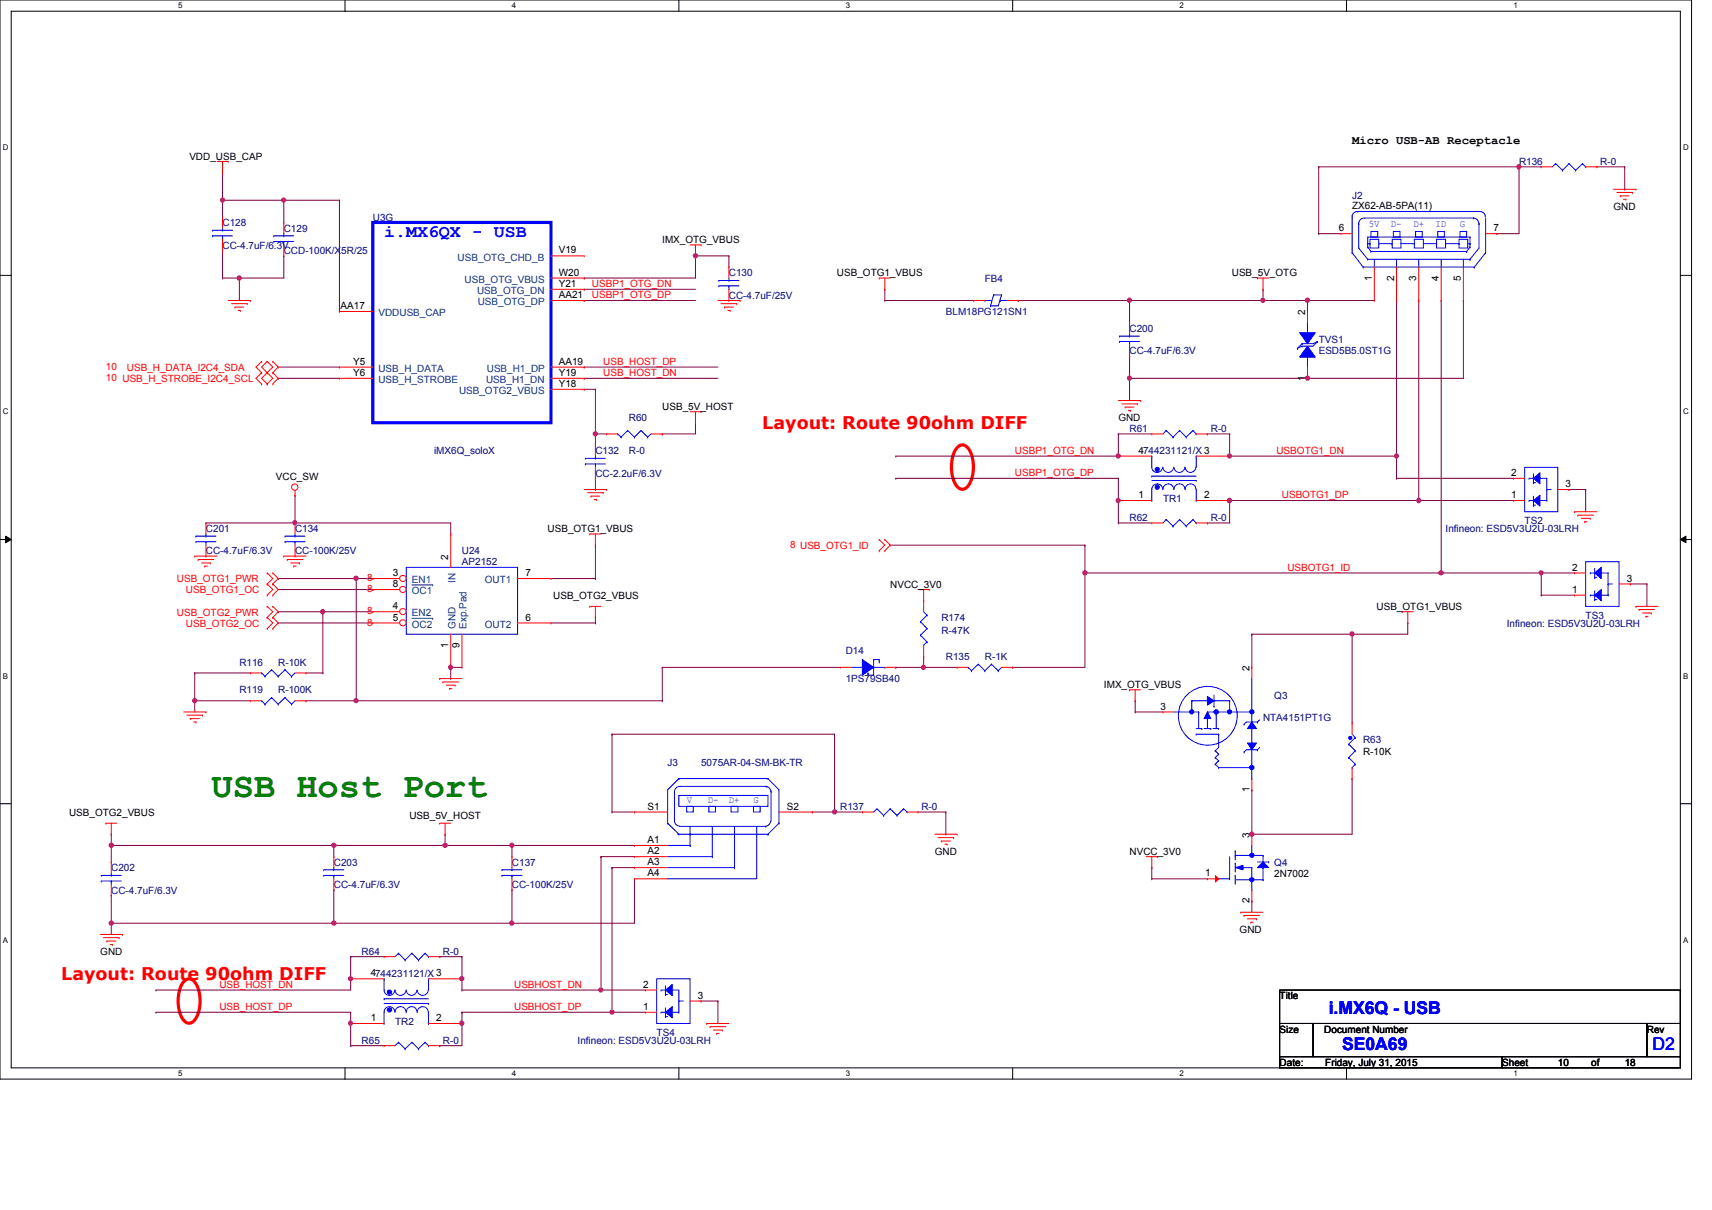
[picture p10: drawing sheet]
<svg xmlns="http://www.w3.org/2000/svg" width="297mm" height="210mm" viewBox="0 0 297 210" stroke-linecap="round" stroke-linejoin="round" font-family="sans-serif">
<defs><g id="words">
<text font-size="6.1" fill="#008000" x="36.7" y="138.4">USB Host Port</text>
<g font-size="3" fill="#00f">
<text x="66.6" y="41.1">i.MX6QX - USB</text>
<text x="230.5" y="176">i.MX6Q - USB</text>
<text x="232.8" y="182.2">SE0A69</text>
<text x="286.7" y="182.3">D2</text>
</g>
<g font-size="3" fill="#f00">
<text x="132.2" y="74.5">Layout: Route 90ohm DIFF</text>
<text x="10.6" y="170.1">Layout: Route 90ohm DIFF</text>
</g>
<text font-size="2.1" x="234.6" y="24.9">Micro USB-AB Receptacle</text>
<g font-size="1.7">
<text x="32.9" y="27.7">VDD_USB_CAP</text>
<text x="232.2" y="40.1">6</text>
<text x="234.6" y="36.2">ZX62-AB-5PA(11)</text>
<text x="259.1" y="40.1">7</text>
<text x="279.9" y="36.4">GND</text>
<text x="96.9" y="44">V19</text>
<text x="96.9" y="47.8">W20</text>
<text x="114.9" y="42.2">IMX_OTG_VBUS</text>
<text x="145.2" y="48">USB_OTG1_VBUS</text>
<text x="213.7" y="48">USB_5V_OTG</text>
<text x="59.1" y="53.6">AA17</text>
<text x="96.9" y="49.8">Y21</text>
<text x="96.9" y="51.7">AA21</text>
<text x="238" y="48.7" transform="rotate(-90 238 48.7)">1</text>
<text x="241.9" y="48.7" transform="rotate(-90 241.9 48.7)">2</text>
<text x="245.7" y="48.7" transform="rotate(-90 245.7 48.7)">3</text>
<text x="249.6" y="48.7" transform="rotate(-90 249.6 48.7)">4</text>
<text x="253.4" y="48.7" transform="rotate(-90 253.4 48.7)">5</text>
<text x="226.4" y="54.7" transform="rotate(-90 226.4 54.7)">2</text>
<text x="61.3" y="65.2">Y6</text>
<text x="61.3" y="63.3">Y5</text>
<text x="96.9" y="63.3">AA19</text>
<text x="96.9" y="65.2">Y19</text>
<text x="96.9" y="67.1">Y18</text>
<text x="114.9" y="71.1">USB_5V_HOST</text>
<text x="226.4" y="66" transform="rotate(-90 226.4 66)">1</text>
<text x="194" y="73.1">GND</text>
<text x="47.9" y="83.3">VCC_SW</text>
<text x="197.5" y="78.7">4744231121/X 3</text>
<text x="262.2" y="82.6">2</text>
<text x="197.5" y="86.4">1</text>
<text x="208.9" y="86.4">2</text>
<text x="262.2" y="86.4">1</text>
<text x="271.6" y="84.5">3</text>
<text x="95" y="92.4">USB_OTG1_VBUS</text>
<text x="68.2" y="100">3</text>
<text x="68.2" y="101.9">8</text>
<text x="77.8" y="97.1" transform="rotate(-90 77.8 97.1)">2</text>
<text x="91.1" y="100">7</text>
<text x="272.8" y="99">2</text>
<text x="282.2" y="100.9">3</text>
<text x="68.2" y="105.7">4</text>
<text x="68.2" y="107.7">5</text>
<text x="91.1" y="107.7">6</text>
<text x="96" y="103.9">USB_OTG2_VBUS</text>
<text x="154.4" y="102">NVCC_3V0</text>
<text x="238.8" y="105.9">USB_OTG1_VBUS</text>
<text x="272.8" y="102.9">1</text>
<text x="77.8" y="112.4" transform="rotate(-90 77.8 112.4)">1</text>
<text x="79.7" y="112.4" transform="rotate(-90 79.7 112.4)">9</text>
<text x="191.5" y="119.4">IMX_OTG_VBUS</text>
<text x="216.7" y="116.4" transform="rotate(-90 216.7 116.4)">2</text>
<text x="201.3" y="123.1">3</text>
<text x="236.5" y="131">R-10K</text>
<text x="216.7" y="137.5" transform="rotate(-90 216.7 137.5)">1</text>
<text x="12" y="141.6">USB_OTG2_VBUS</text>
<text x="71" y="142.2">USB_5V_HOST</text>
<text x="112.4" y="140.5">S1</text>
<text x="136.5" y="140.5">S2</text>
<text x="112.4" y="146.3">A1</text>
<text x="112.4" y="148.3">A2</text>
<text x="162.2" y="148.3">GND</text>
<text x="196" y="148.3">NVCC_3V0</text>
<text x="216.7" y="145.4" transform="rotate(-90 216.7 145.4)">3</text>
<text x="112.4" y="150.2">A3</text>
<text x="112.4" y="152.1">A4</text>
<text x="209.1" y="152.1">1</text>
<text x="221.1" y="152.2">2N7002</text>
<text x="215.1" y="161.8">GND</text>
<text x="216.7" y="156.8" transform="rotate(-90 216.7 156.8)">2</text>
<text x="17.4" y="165.7">GND</text>
<text x="64.3" y="169.5">4744231121/X 3</text>
<text x="111.6" y="171.4">2</text>
<text x="121.1" y="173.3">3</text>
<text x="222" y="173.4">Title</text>
<text x="64.3" y="177.2">1</text>
<text x="75.7" y="177.2">2</text>
<text x="111.6" y="175.3">1</text>
<text x="222" y="179.2">Size</text>
<text x="229.7" y="179.2">Document Number</text>
<text x="285.7" y="179.2">Rev</text>
<text x="222" y="185">Date:</text>
<text x="229.9" y="185">Friday, July 31, 2015</text>
<text x="260.6" y="185">Sheet</text>
<text x="270.3" y="185">10</text>
<text x="276.1" y="185">of</text>
<text x="281.9" y="185">18</text>
</g>
<g font-size="1.7" fill="#000080">
<text x="263.5" y="28.7">R136</text>
<text x="277.6" y="28.7">R-0</text>
<text x="234.6" y="34.5">J2</text>
<text x="38.6" y="39.3">C128</text>
<text x="49.2" y="40.2">C129</text>
<text x="64.7" y="38.3">U3G</text>
<text x="38.6" y="43.1">CC-4.7uF/6.3V</text>
<text x="49.2" y="44.1">CCD-100K/X5R/25</text>
<text x="126.4" y="48">C130</text>
<text x="126.4" y="51.8">CC-4.7uF/25V</text>
<text x="170.9" y="48.9">FB4</text>
<text x="164.1" y="54.7">BLM18PG121SN1</text>
<text x="196" y="57.6">C200</text>
<text x="228.8" y="59.5">TVS1</text>
<text x="196" y="61.5">CC-4.7uF/6.3V</text>
<text x="228.8" y="61.5">ESD5B5.0ST1G</text>
<text x="109.1" y="73.1">R60</text>
<text x="196" y="75">R61</text>
<text x="210.1" y="75">R-0</text>
<text x="75.3" y="78.8">iMX6Q_soloX</text>
<text x="103.3" y="78.8">C132</text>
<text x="103.3" y="82.7">CC-2.2uF/6.3V</text>
<text x="109.1" y="78.8">R-0</text>
<text x="201.8" y="87.1">TR1</text>
<text x="35.7" y="92.4">C201</text>
<text x="51.2" y="92.4">C134</text>
<text x="196" y="90.4">R62</text>
<text x="210.1" y="90.4">R-0</text>
<text x="250.8" y="92.4">Infineon: ESD5V3U2U-03LRH</text>
<text x="264.5" y="91">TS2</text>
<text x="35.7" y="96.2">CC-4.7uF/6.3V</text>
<text x="51.2" y="96.2">CC-100K/25V</text>
<text x="80.1" y="96.2">U24</text>
<text x="80.1" y="98.1">AP2152</text>
<text x="163.3" y="107.8">R174</text>
<text x="275.1" y="107.4">TS3</text>
<text x="146.7" y="113.6">D14</text>
<text x="163.3" y="110.1">R-47K</text>
<text x="261.4" y="108.8">Infineon: ESD5V3U2U-03LRH</text>
<text x="41.5" y="115.5">R116</text>
<text x="48.3" y="115.5">R-10K</text>
<text x="146.7" y="118.4">1PS79SB40</text>
<text x="164.1" y="114.6">R135</text>
<text x="170.9" y="114.6">R-1K</text>
<text x="41.5" y="120.4">R119</text>
<text x="48.3" y="120.4">R-100K</text>
<text x="219.1" y="125.2">NTA4151PT1G</text>
<text x="221.1" y="121.3">Q3</text>
<text x="236.5" y="129">R63</text>
<text x="115.8" y="132.9">J3</text>
<text x="121.6" y="132.9">5075AR-04-SM-BK-TR</text>
<text x="145.8" y="140.6">R137</text>
<text x="159.8" y="140.6">R-0</text>
<text x="19.3" y="151.2">C202</text>
<text x="19.3" y="155.1">CC-4.7uF/6.3V</text>
<text x="57.9" y="150.3">C203</text>
<text x="57.9" y="154.1">CC-4.7uF/6.3V</text>
<text x="88.8" y="150.3">C137</text>
<text x="88.8" y="154.1">CC-100K/25V</text>
<text x="221.1" y="150.3">Q4</text>
<text x="62.7" y="165.7">R64</text>
<text x="76.8" y="165.7">R-0</text>
<text x="68.5" y="177.9">TR2</text>
<text x="113.9" y="179.8">TS4</text>
<text x="62.7" y="181.1">R65</text>
<text x="76.8" y="181.1">R-0</text>
<text x="100.2" y="181.1">Infineon: ESD5V3U2U-03LRH</text>
</g>
<g font-size="1.7" fill="#00f">
<text x="237.4" y="39.5">5V</text>
<text x="241.3" y="39.5">D-</text>
<text x="245.2" y="39.5">D+</text>
<text x="249" y="39.5">ID</text>
<text x="253.3" y="39.5">G</text>
<text x="119.1" y="139.4">V</text>
<text x="122.8" y="139.4">D-</text>
<text x="126.4" y="139.4">D+</text>
<text x="130.7" y="139.4">G</text>
</g>
<g font-size="1.7" fill="#004080">
<text x="79.4" y="45.2">USB_OTG_CHD_B</text>
<text x="80.6" y="49.1">USB_OTG_VBUS</text>
<text x="82.8" y="51">USB_OTG_DN</text>
<text x="82.9" y="53">USB_OTG_DP</text>
<text x="65.7" y="54.9">VDDUSB_CAP</text>
<text x="65.7" y="64.5">USB_H_DATA</text>
<text x="84.5" y="64.5">USB_H1_DP</text>
<text x="65.7" y="66.5">USB_H_STROBE</text>
<text x="79.6" y="68.4">USB_OTG2_VBUS</text>
<text x="84.3" y="66.5">USB_H1_DN</text>
<text x="71.5" y="101.2">EN1</text>
<text x="79" y="101.1" transform="rotate(-90 79 101.1)">IN</text>
<text x="84.1" y="101.2">OUT1</text>
<text x="71.5" y="107">EN2</text>
<text x="71.5" y="103.1">OC1</text>
<text x="71.5" y="108.9">OC2</text>
<text x="79" y="109.1" transform="rotate(-90 79 109.1)">GND</text>
<text x="80.9" y="109.1" transform="rotate(-90 80.9 109.1)">Exp.Pad</text>
<text x="84.1" y="108.9">OUT2</text>
</g>
<g font-size="1.7" fill="#f00">
<text x="102.7" y="49.8">USBP1_OTG_DN</text>
<text x="102.7" y="51.8">USBP1_OTG_DP</text>
<text x="18.4" y="64.2">10</text>
<text x="22" y="64.3">USB_H_DATA_I2C4_SDA</text>
<text x="104.6" y="63.3">USB_HOST_DP</text>
<text x="104.6" y="65.3">USB_HOST_DN</text>
<text x="18.4" y="66.1">10 USB_H_STROBE_I2C4_SCL</text>
<text x="176.1" y="78.8">USBP1_OTG_DN</text>
<text x="176.1" y="82.6">USBP1_OTG_DP</text>
<text x="221.4" y="78.8">USBOTG1_DN</text>
<text x="222.4" y="86.5">USBOTG1_DP</text>
<text x="137.1" y="95">8 USB_OTG1_ID</text>
<text x="30.7" y="101">USB_OTG1_PWR</text>
<text x="63.7" y="100.8">8</text>
<text x="223.4" y="99.1">USBOTG1_ID</text>
<text x="30.7" y="106.8">USB_OTG2_PWR</text>
<text x="32.3" y="103">USB_OTG1_OC</text>
<text x="63.7" y="102.8">8</text>
<text x="63.7" y="106.6">8</text>
<text x="32.3" y="108.8">USB_OTG2_OC</text>
<text x="63.7" y="108.6">8</text>
<text x="38.1" y="171.5">USB_HOST_DN</text>
<text x="89.2" y="171.5">USBHOST_DN</text>
<text x="38.1" y="175.3">USB_HOST_DP</text>
<text x="89.2" y="175.3">USBHOST_DP</text>
</g>
<g font-size="1.4">
<text x="30.9" y="1.4">5</text>
<text x="88.8" y="1.4">4</text>
<text x="146.7" y="1.4">3</text>
<text x="204.6" y="1.4">2</text>
<text x="262.6" y="1.4">1</text>
<text x=".5" y="26.1">D</text>
<text x="292" y="26.1">D</text>
<text x=".5" y="71.9">C</text>
<text x="292" y="71.9">C</text>
<text x=".5" y="117.8">B</text>
<text x="292" y="117.8">B</text>
<text x=".5" y="163.6">A</text>
<text x="292" y="163.6">A</text>
<text x="30.9" y="186.8">5</text>
<text x="88.8" y="186.8">4</text>
<text x="146.7" y="186.8">3</text>
<text x="204.6" y="186.8">2</text>
<text x="262.6" y="186.8">1</text>
</g>
</g></defs>
<path d="M0 0h293.5v187.3h-293.5zM1.9 1.9h289.6v183.4h-289.6z" fill="none" stroke="#000" stroke-width=".17"/>
<g fill="#fff">
<path d="M30.9 .2h.8v1.5h-.8z"/>
<path d="M30.9 185.5h.8v1.6h-.8z"/>
</g>
<path d="M59.9 0v1.9M59.9 185.3v2" fill="none" stroke="#000" stroke-width=".17"/>
<g fill="#fff">
<path d="M88.8 .2h.8v1.5h-.8z"/>
<path d="M88.8 185.5h.8v1.6h-.8z"/>
</g>
<path d="M117.8 0v1.9M117.8 185.3v2" fill="none" stroke="#000" stroke-width=".17"/>
<g fill="#fff">
<path d="M146.7 .2h.8v1.5h-.8z"/>
<path d="M146.7 185.5h.8v1.6h-.8z"/>
</g>
<path d="M175.7 0v1.9M175.7 185.3v2" fill="none" stroke="#000" stroke-width=".17"/>
<g fill="#fff">
<path d="M204.6 .2h.8v1.5h-.8z"/>
<path d="M204.6 185.5h.8v1.6h-.8z"/>
</g>
<path d="M233.6 0v1.9M233.6 185.3v2" fill="none" stroke="#000" stroke-width=".17"/>
<g fill="#fff">
<path d="M262.6 .2h.7v1.5h-.7z"/>
<path d="M262.6 185.5h.7v1.6h-.7z"/>
<path d="M.5 24.8h1v1.6h-1z"/>
<path d="M292 24.8h1v1.6h-1z"/>
<path d="M.5 70.7h1v1.5h-1z"/>
<path d="M292 70.7h1v1.5h-1z"/>
</g>
<path d="M0 47.8h1.9M291.5 47.8h2" fill="none" stroke="#000" stroke-width=".17"/>
<g fill="#fff">
<path d="M.5 116.5h.9v1.6h-.9z"/>
<path d="M292 116.5h.9v1.6h-.9z"/>
</g>
<path d="M0 93.6h1.9M1 93l.9 .6-.9 .6zM291.5 93.6l1-.6v1.2zM291.5 93.6h2" fill="none" stroke="#000" stroke-width=".17"/>
<path d="M1 93l.9 .6-.9 .6zM291.5 93.6l1-.6v1.2z" fill="#000"/>
<g fill="#fff">
<path d="M.5 162.4h.9v1.5h-.9z"/>
<path d="M292 162.4h.9v1.5h-.9z"/>
</g>
<path d="M0 139.5h1.9M291.5 139.5h2" fill="none" stroke="#000" stroke-width=".17"/>
<path d="M166.1 77.6a1.19 1.19 0 0 1 2 .5 6.3 6.3 0 0 1-.3 6.4 1.18 1.18 0 0 1-2-.4 6.4 6.4 0 0 1 .3-6.5zM32 170.3a1.19 1.19 0 0 1 2 .4 6.3 6.3 0 0 1-.4 6.5 1.18 1.18 0 0 1-2-.5 6.4 6.4 0 0 1 .4-6.4z" fill="none" stroke="#f00" stroke-width=".55"/>
<path d="M41.5 48.3h.1M41.5 48.3h7.7" fill="none" stroke="#800040" stroke-width=".17"/>
<circle cx="41.5" cy="48.3" r=".38" fill="#f0f"/>
<circle cx="41.5" cy="48.3" r=".38" fill="none" stroke="#f0f" stroke-width=".17"/>
<path d="M41.5 48.3h.1M41.5 48.3v3.9M49.2 44.4h.1M49.2 44.4v3.9M101.3 50.2h.1M101.3 50.2h19.3M103.3 75.3h.1M103.3 75.3v1.9" fill="none" stroke="#800040" stroke-width=".17"/>
<circle cx="103.3" cy="75.3" r=".37" fill="#f0f"/>
<circle cx="103.3" cy="75.3" r=".37" fill="none" stroke="#f0f" stroke-width=".17"/>
<path d="M38.6 34.8h.1M38.6 34.8v2.9M38.6 34.8h10.6M49.2 34.8h.1M101.3 48.3h.1M101.3 52.2h.1M101.3 48.3h19.3M101.3 52.2h19.3M101.3 63.7h.1M101.3 65.7h.1M101.3 63.7h23.2M101.3 65.7h23.2" fill="none" stroke="#800040" stroke-width=".17"/>
<circle cx="38.6" cy="34.7" r=".37" fill="#f0f"/>
<circle cx="38.6" cy="34.7" r=".37" fill="none" stroke="#f0f" stroke-width=".17"/>
<path d="M49.2 34.8h.1M49.2 34.8v3.8M120.6 44.4h.1M120.6 44.4v3.9M114.9 75.3h.1M120.6 73.4h.1M120.6 73.4v1.9h-5.7" fill="none" stroke="#800040" stroke-width=".17"/>
<circle cx="49.2" cy="34.7" r=".37" fill="#f0f"/>
<circle cx="49.2" cy="34.7" r=".37" fill="none" stroke="#f0f" stroke-width=".17"/>
<g fill="none" stroke="#800040" stroke-width=".17">
<path d="M38.6 29.9h.1M38.6 29.9v4.9M228.8 29h.1M228.8 29h34.7M38.6 43.4h.1M38.6 48.3h.1M38.6 43.4v4.9M38.6 48.3h2.9M219.1 50.2h.1M219.1 50.2v2M226.8 52.2h.1M226.8 52.2v1.9"/>
<path d="M226.8 52.2h11.6M101.3 67.6h.1M101.3 67.6h2M103.3 75.3h.1M103.3 67.6h.1M103.3 75.3h1.9M103.3 67.6v7.7M226.8 65.7h.1M226.8 65.7h27.1"/>
</g>
<circle cx="263.5" cy="29" r=".38" fill="#f0f"/>
<circle cx="263.5" cy="29" r=".38" fill="none" stroke="#f0f" stroke-width=".17"/>
<g fill="none" stroke="#800040" stroke-width=".17">
<path d="M153.5 50.2h.1M153.5 50.2v2M219.1 52.2h.1M219.1 52.2h7.7M228.8 40.6h.1M228.8 40.6h3.8M259.7 40.6h.1M259.7 40.6h3.8M244.2 108.1h.1M244.2 108.1v2M196.9 123.6h.1M196.9 121.6h.1"/>
<path d="M196.9 123.6h4.9M196.9 121.6v2"/>
</g>
<circle cx="226.8" cy="52.1" r=".38" fill="#f0f"/>
<circle cx="226.8" cy="52.1" r=".38" fill="none" stroke="#f0f" stroke-width=".17"/>
<circle cx="219.1" cy="52.1" r=".38" fill="#f0f"/>
<circle cx="219.1" cy="52.1" r=".38" fill="none" stroke="#f0f" stroke-width=".17"/>
<path d="M250 52.2h.1M250 52.2v47.2M196 65.7h.1M196 65.7v3.8M196 65.7h30.8" fill="none" stroke="#800040" stroke-width=".17"/>
<circle cx="226.8" cy="65.6" r=".37" fill="#f0f"/>
<circle cx="226.8" cy="65.6" r=".37" fill="none" stroke="#f0f" stroke-width=".17"/>
<circle cx="195.9" cy="65.6" r=".37" fill="#f0f"/>
<circle cx="195.9" cy="65.6" r=".37" fill="none" stroke="#f0f" stroke-width=".17"/>
<path d="M242.3 52.2h.1M242.3 52.2v27" fill="none" stroke="#800040" stroke-width=".17"/>
<circle cx="242.2" cy="79.1" r=".37" fill="#f0f"/>
<circle cx="242.2" cy="79.1" r=".37" fill="none" stroke="#f0f" stroke-width=".17"/>
<path d="M153.5 52.2h.1M153.5 52.2h15.4M246.1 52.2h.1M246.1 52.2v34.7M253.9 52.2h.1M253.9 52.2v13.5M155.4 79.2h.1M155.4 79.2h38.6" fill="none" stroke="#800040" stroke-width=".17"/>
<circle cx="194" cy="79.1" r=".37" fill="#f0f"/>
<circle cx="194" cy="79.1" r=".37" fill="none" stroke="#f0f" stroke-width=".17"/>
<path d="M196 52.2h.1M196 52.2v3.8M196 52.2h23.1M155.4 83h.1M155.4 83h38.6" fill="none" stroke="#800040" stroke-width=".17"/>
<circle cx="195.9" cy="52.1" r=".38" fill="#f0f"/>
<circle cx="195.9" cy="52.1" r=".38" fill="none" stroke="#f0f" stroke-width=".17"/>
<path d="M196 61.8h.1M196 61.8v3.9M188.2 99.4h.1M188.2 99.4h61.8" fill="none" stroke="#800040" stroke-width=".17"/>
<circle cx="250" cy="99.4" r=".37" fill="#f0f"/>
<circle cx="250" cy="99.4" r=".37" fill="none" stroke="#f0f" stroke-width=".17"/>
<circle cx="188.2" cy="99.4" r=".37" fill="#f0f"/>
<circle cx="188.2" cy="99.4" r=".37" fill="none" stroke="#f0f" stroke-width=".17"/>
<path d="M217.2 137.1h.1M217.2 137.1v7.7M234.6 135.1h.1M234.6 135.1v9.7h-17.4M199.8 152.5h.1M199.8 150.6h.1M199.8 152.5h9.7M199.8 150.6v1.9M217.2 156.4h.1M217.2 144.8h.1M217.2 156.4v1.9" fill="none" stroke="#800040" stroke-width=".17"/>
<circle cx="217.2" cy="144.8" r=".38" fill="#f0f"/>
<circle cx="217.2" cy="144.8" r=".38" fill="none" stroke="#f0f" stroke-width=".17"/>
<path d="M217.2 110.1h.1M217.2 110.1v5.7M217.2 110.1h17.4M234.6 110.1h.1M234.6 110.1v15.4" fill="none" stroke="#800040" stroke-width=".17"/>
<circle cx="234.5" cy="110" r=".38" fill="#f0f"/>
<circle cx="234.5" cy="110" r=".38" fill="none" stroke="#f0f" stroke-width=".17"/>
<path d="M209.5 75.3h.1M209.5 75.3h3.8M209.5 90.8h.1M213.3 86.9h.1M213.3 86.9v3.9h-3.8M234.6 110.1h.1M234.6 110.1h9.6" fill="none" stroke="#800040" stroke-width=".17"/>
<circle cx="213.3" cy="86.9" r=".38" fill="#f0f"/>
<circle cx="213.3" cy="86.9" r=".38" fill="none" stroke="#f0f" stroke-width=".17"/>
<path d="M194 75.3h.1M194 75.3h5.8M194 90.8h.1M194 86.9h.1M194 90.8h5.8M194 86.9v3.9" fill="none" stroke="#800040" stroke-width=".17"/>
<circle cx="194" cy="86.9" r=".38" fill="#f0f"/>
<circle cx="194" cy="86.9" r=".38" fill="none" stroke="#f0f" stroke-width=".17"/>
<path d="M213.3 75.3h.1M213.3 75.3v3.9" fill="none" stroke="#800040" stroke-width=".17"/>
<circle cx="213.3" cy="79.1" r=".37" fill="#f0f"/>
<circle cx="213.3" cy="79.1" r=".37" fill="none" stroke="#f0f" stroke-width=".17"/>
<path d="M213.3 86.9h.1M213.3 86.9h32.8" fill="none" stroke="#800040" stroke-width=".17"/>
<circle cx="213.3" cy="86.9" r=".38" fill="#f0f"/>
<circle cx="213.3" cy="86.9" r=".38" fill="none" stroke="#f0f" stroke-width=".17"/>
<path d="M194 75.3h.1M194 75.3v3.9M213.3 79.2h.1M213.3 79.2h29M194 83h.1M194 83v3.9M246.1 86.9h.1M246.1 86.9h16.5M272.2 85h.1M272.2 85h2.9M275.1 85h.1M275.1 85v3.8" fill="none" stroke="#800040" stroke-width=".17"/>
<circle cx="246.1" cy="86.9" r=".38" fill="#f0f"/>
<circle cx="246.1" cy="86.9" r=".38" fill="none" stroke="#f0f" stroke-width=".17"/>
<path d="M242.3 79.2h.1M242.3 79.2v3.8M242.3 83h.1M242.3 83h20.3M267.4 99.4h.1M267.4 99.4h5.8M282.8 101.3h.1M282.8 101.3h2.9M285.7 101.3h.1M285.7 101.3v3.9" fill="none" stroke="#800040" stroke-width=".17"/>
<circle cx="267.3" cy="99.4" r=".37" fill="#f0f"/>
<circle cx="267.3" cy="99.4" r=".37" fill="none" stroke="#f0f" stroke-width=".17"/>
<g fill="none" stroke="#800040" stroke-width=".17">
<path d="M228.8 29h.1M228.8 29v11.6M263.5 29h.1M263.5 29v11.6M176.7 52.2h.1M176.7 52.2h19.3M250 99.4h.1M250 99.4h17.4M267.4 99.4h.1M267.4 99.4v3.9M267.4 103.3h.1M267.4 103.3h5.8"/>
<path d="M88.8 160.2h.1M88.8 160.2h21.3"/>
</g>
<circle cx="88.8" cy="160.2" r=".37" fill="#f0f"/>
<circle cx="88.8" cy="160.2" r=".37" fill="none" stroke="#f0f" stroke-width=".17"/>
<path d="M57.9 146.7h.1M57.9 146.7v2M77.2 146.7h.1M77.2 144.8h.1M77.2 146.7h32.9M77.2 144.8v1.9M88.8 146.7h.1M88.8 146.7v2" fill="none" stroke="#800040" stroke-width=".17"/>
<circle cx="88.8" cy="146.7" r=".37" fill="#f0f"/>
<circle cx="88.8" cy="146.7" r=".37" fill="none" stroke="#f0f" stroke-width=".17"/>
<path d="M19.3 146.7h.1M19.3 146.7v2.9M27.1 171.8h.1M27.1 175.7h.1M27.1 171.8h33.7M27.1 175.7h33.7" fill="none" stroke="#800040" stroke-width=".17"/>
<circle cx="19.3" cy="146.7" r=".37" fill="#f0f"/>
<circle cx="19.3" cy="146.7" r=".37" fill="none" stroke="#f0f" stroke-width=".17"/>
<path d="M144.8 127.4h.1M144.8 127.4v13.5M110.1 152.5h.1M110.1 152.5v7.7M80.1 171.8h.1M80.1 175.7h.1M80.1 171.8h24.2M80.1 175.7h26.1" fill="none" stroke="#800040" stroke-width=".17"/>
<circle cx="144.8" cy="140.9" r=".37" fill="#f0f"/>
<circle cx="144.8" cy="140.9" r=".37" fill="none" stroke="#f0f" stroke-width=".17"/>
<path d="M19.3 146.7h.1M19.3 146.7h38.6M104.3 148.7h.1M104.3 148.7v23.1M140.9 140.9h.1M140.9 140.9h3.9M19.3 160.2h.1M19.3 160.2v2" fill="none" stroke="#800040" stroke-width=".17"/>
<circle cx="104.2" cy="171.8" r=".37" fill="#f0f"/>
<circle cx="104.2" cy="171.8" r=".37" fill="none" stroke="#f0f" stroke-width=".17"/>
<path d="M106.2 150.6h.1M106.2 150.6v25.1" fill="none" stroke="#800040" stroke-width=".17"/>
<circle cx="106.2" cy="175.7" r=".37" fill="#f0f"/>
<circle cx="106.2" cy="175.7" r=".37" fill="none" stroke="#f0f" stroke-width=".17"/>
<g fill="none" stroke="#800040" stroke-width=".17">
<path d="M106.2 127.4h.1M106.2 127.4v13.5M106.2 127.4h38.6M57.9 154.4h.1M57.9 146.7h.1M57.9 154.4v5.8M57.9 146.7h19.3M104.3 148.7h.1M104.3 148.7h5.8M106.2 150.6h.1M106.2 140.9h.1M106.2 150.6h3.9"/>
<path d="M106.2 140.9h3.9"/>
</g>
<circle cx="77.2" cy="146.7" r=".37" fill="#f0f"/>
<circle cx="77.2" cy="146.7" r=".37" fill="none" stroke="#f0f" stroke-width=".17"/>
<circle cx="57.9" cy="146.7" r=".37" fill="#f0f"/>
<circle cx="57.9" cy="146.7" r=".37" fill="none" stroke="#f0f" stroke-width=".17"/>
<path d="M19.3 160.2h.1M19.3 160.2h38.6" fill="none" stroke="#800040" stroke-width=".17"/>
<circle cx="19.3" cy="160.2" r=".37" fill="#f0f"/>
<circle cx="19.3" cy="160.2" r=".37" fill="none" stroke="#f0f" stroke-width=".17"/>
<path d="M60.8 166h.1M60.8 166h5.8M76.3 166h.1M76.3 166h3.8M80.1 169.9h.1M80.1 169.9v1.9M60.8 181.5h.1M60.8 181.5h5.8M76.3 181.5h.1M76.3 181.5h3.8" fill="none" stroke="#800040" stroke-width=".17"/>
<circle cx="80.1" cy="169.9" r=".37" fill="#f0f"/>
<circle cx="80.1" cy="169.9" r=".37" fill="none" stroke="#f0f" stroke-width=".17"/>
<path d="M80.1 177.6h.1M80.1 177.6v3.9" fill="none" stroke="#800040" stroke-width=".17"/>
<circle cx="80.1" cy="177.6" r=".38" fill="#f0f"/>
<circle cx="80.1" cy="177.6" r=".38" fill="none" stroke="#f0f" stroke-width=".17"/>
<path d="M60.8 169.9h.1M60.8 169.9v1.9M80.1 175.7h.1M80.1 175.7v1.9" fill="none" stroke="#800040" stroke-width=".17"/>
<circle cx="60.8" cy="169.9" r=".37" fill="#f0f"/>
<circle cx="60.8" cy="169.9" r=".37" fill="none" stroke="#f0f" stroke-width=".17"/>
<path d="M60.8 177.6h.1M60.8 177.6v3.9" fill="none" stroke="#800040" stroke-width=".17"/>
<circle cx="60.8" cy="177.6" r=".38" fill="#f0f"/>
<circle cx="60.8" cy="177.6" r=".38" fill="none" stroke="#f0f" stroke-width=".17"/>
<g fill="none" stroke="#800040" stroke-width=".17">
<path d="M120.6 44.4h.1M120.6 44.4h5.8M126.4 44.4h.1M126.4 44.4v2M19.3 144.8h.1M19.3 144.8v1.9M88.8 154.4h.1M88.8 154.4v5.8M60.8 175.7h.1M60.8 175.7v1.9M104.3 171.8h.1M104.3 171.8h7.7"/>
<path d="M106.2 175.7h.1M106.2 175.7h5.8M121.6 173.7h.1M121.6 173.7h2.9M124.5 173.7h.1M124.5 173.7v3.9"/>
</g>
<circle cx="120.7" cy="44.4" r=".37" fill="#f0f"/>
<circle cx="120.7" cy="44.4" r=".37" fill="none" stroke="#f0f" stroke-width=".17"/>
<path d="M58.9 34.8h.1M58.9 34.8v19.3M48.3 63.7h.1M48.3 65.7h.1M48.3 63.7h10.6M48.3 65.7h10.6M19.3 155.4h.1M19.3 155.4v4.8M57.9 160.2h.1M57.9 160.2h30.9" fill="none" stroke="#800040" stroke-width=".17"/>
<circle cx="57.9" cy="160.2" r=".37" fill="#f0f"/>
<circle cx="57.9" cy="160.2" r=".37" fill="none" stroke="#f0f" stroke-width=".17"/>
<g fill="none" stroke="#800040" stroke-width=".17">
<path d="M263.5 29h.1M263.5 29h3.9M277 29h4.9M281.9 32.9h.1M281.9 29h.1M281.9 29v3.9M35.7 90.8h.1M35.7 90.8h42.5M51.2 85.9h.1M51.2 90.8h.1M51.2 85.9v4.9M103.3 94.6h.1"/>
<path d="M103.3 94.6v5.8M48.3 102.3h16.4M64.7 102.3h.1M95.6 100.4h7.7M103.3 100.4h.1M144.8 140.9h.1M144.8 140.9h4.8M159.3 140.9h4.8M164.1 144.8h.1M164.1 140.9h.1M164.1 140.9v3.9M60.8 166h.1"/>
<path d="M60.8 166v3.9M80.1 166h.1M80.1 166v3.9"/>
</g>
<circle cx="51.1" cy="90.7" r=".38" fill="#f0f"/>
<circle cx="51.1" cy="90.7" r=".38" fill="none" stroke="#f0f" stroke-width=".17"/>
<path d="M78.2 92.7h.1M78.2 90.8v1.9M61.8 100.4h.1M61.8 100.4h2.9M78.2 117.8h.1M78.2 115.8h.1M78.2 115.8v2M78.2 115.8h1.9" fill="none" stroke="#800040" stroke-width=".17"/>
<circle cx="78.2" cy="115.8" r=".38" fill="#f0f"/>
<circle cx="78.2" cy="115.8" r=".38" fill="none" stroke="#f0f" stroke-width=".17"/>
<path d="M56 106.2h.1M56 106.2h8.7M95.6 108.1h7.7M103.3 107.1h.1M103.3 108.1h.1M103.3 107.1v1" fill="none" stroke="#800040" stroke-width=".17"/>
<circle cx="56" cy="106.2" r=".38" fill="#f0f"/>
<circle cx="56" cy="106.2" r=".38" fill="none" stroke="#f0f" stroke-width=".17"/>
<path d="M33.8 116.8h.1M33.8 116.8v4.8M48.3 108.1h.1M48.3 108.1h16.4M33.8 121.6h.1M33.8 121.6h9.6" fill="none" stroke="#800040" stroke-width=".17"/>
<circle cx="33.8" cy="121.6" r=".37" fill="#f0f"/>
<circle cx="33.8" cy="121.6" r=".37" fill="none" stroke="#f0f" stroke-width=".17"/>
<path d="M33.8 116.8h.1M33.8 116.8h9.6M48.3 106.2h.1M48.3 106.2h7.7M56 106.2h.1M56 106.2v10.6M61.8 100.4h.1M61.8 100.4v21.2h-8.7M53.1 121.6h.1" fill="none" stroke="#800040" stroke-width=".17"/>
<circle cx="61.8" cy="121.6" r=".37" fill="#f0f"/>
<circle cx="61.8" cy="121.6" r=".37" fill="none" stroke="#f0f" stroke-width=".17"/>
<circle cx="61.8" cy="100.4" r=".38" fill="#f0f"/>
<circle cx="61.8" cy="100.4" r=".38" fill="none" stroke="#f0f" stroke-width=".17"/>
<path d="M48.3 100.4h.1M48.3 100.4h13.5M53.1 116.8h2.9M56 116.8h.1M160.2 115.8h.1M160.2 115.8h5.8M33.8 121.6h.1M33.8 121.6v2" fill="none" stroke="#800040" stroke-width=".17"/>
<circle cx="160.2" cy="115.8" r=".38" fill="#f0f"/>
<circle cx="160.2" cy="115.8" r=".38" fill="none" stroke="#f0f" stroke-width=".17"/>
<g fill="none" stroke="#800040" stroke-width=".17">
<path d="M49.2 34.8h9.7M58.9 34.8h.1M103.3 85h.1M103.3 83v2M154.4 94.6h.1M154.4 94.6h33.8M188.2 99.4h.1M188.2 94.6h.1M188.2 94.6v21.2h-12.5M114.9 115.8h.1M114.9 115.8h30.9M114.9 115.8v5.8"/>
<path d="M155.4 115.8h.1M160.2 113.9h.1M160.2 113.9v1.9h-4.8M175.7 115.8h.1M61.8 121.6h.1M61.8 121.6h53.1M114.9 121.6h.1"/>
</g>
<g fill="none" stroke="#f00" stroke-width=".17">
<path d="M37.7 28h1.9M38.6 29.9h.1M38.6 28v1.9M39.6 28h.1M279.9 32.9h3.9M280.5 33.4h2.7M281.1 34h.1M281.1 34h1.5M281.6 34.6h.5M282.1 34.6h.1M283.2 33.4h.1M283.8 32.9h.1"/>
<path d="M39.6 52.2h3.8M40.2 52.7h2.7M40.8 53.3h.1M40.8 53.3h1.5M41.3 53.9h.4M41.7 53.9h.1M42.9 52.7h.1M43.4 52.2h.1M119.7 42.5h1.9M120.6 44.4h.1M120.6 42.5v1.9M121.6 42.5h.1"/>
<path d="M124.5 52.2h3.9M125.1 52.7h2.7M125.7 53.3h.1M125.7 53.3h1.5M126.3 53.9h.4M126.7 53.9h.1M127.8 52.7h.1M128.4 52.2h.1M152.5 48.3h.1M152.5 48.3h1.9M153.5 50.2h.1M153.5 48.3v1.9"/>
<path d="M218.1 48.3h.1M218.1 48.3h2M219.1 50.2h.1M219.1 48.3v1.9M45.4 62.7h.1M45.4 64.7h.1M45.4 66.6h.1M45.4 62.7l-1 1 1 1M45.4 64.7l-1 1 1 .9M46.4 64.7h.1M46.4 62.7h.1M46.4 66.6h.1"/>
<path d="M46.4 62.7l.9 1-1.9 2 1 .9M46.4 62.7l-1 1 1.9 2-.9 .9M47.3 62.7h.1M47.3 64.7h.1M47.3 66.6h.1M47.3 62.7l1 1-1 1M47.3 64.7l1 1-1 .9M119.7 71.5h1.9M120.6 73.4h.1M120.6 71.5v1.9M121.6 71.5h.1M194 69.5h3.9"/>
<path d="M194.6 70.1h2.7M195.2 70.7h.1M195.2 70.7h1.5M195.7 71.2h.4M196.1 71.2h.1M197.3 70.1h.1M197.9 69.5h.1M33.8 96.5h.1M33.8 96.5h3.9M34.4 97.1h.1M34.4 97.1h2.7M35 97.7h1.5"/>
<path d="M35.5 98.3h.1M35.5 98.3h.4M36.5 97.7h.1M46.4 99.4h.1M46.4 99.4l.9 1-.9 .9M47.3 99.4h.1M47.3 99.4l1 1-1 .9M49.2 96.5h.1M49.2 96.5h3.9M49.8 97.1h.1M49.8 97.1h2.7M50.4 97.7h1.5"/>
<path d="M51 98.3h.1M51 98.3h.4M51.2 85.9h.1M51.2 85.1v.8M51.9 97.7h.1M101.3 85h3.9M101.9 85.5h2.7M102.3 92.7h.1M102.3 92.7h2M102.5 86.1h.1M102.5 86.1h1.6M103.1 86.7h.4"/>
<path d="M103.3 94.6h.1M103.3 92.7v1.9M103.5 86.7h.1M104.6 85.5h.1M105.2 85h.1M152.5 95.6h.1M152.5 93.6h.1M152.5 93.6l1 1-1 1M153.5 93.6h.1M153.5 95.6h.1M153.5 93.6l.9 1-.9 1M273.2 88.8h.1"/>
<path d="M273.2 88.8h3.8M273.7 89.4h.1M273.7 89.4h2.7M274.3 90h1.6M274.9 90.6h.1M274.9 90.6h.4M275.9 90h.1M46.4 101.3h.1M46.4 103.3h.1M46.4 107.1h.1M46.4 105.2h.1M46.4 109.1h.1"/>
<path d="M46.4 101.3l.9 1-.9 1M46.4 105.2l.9 1-.9 .9M46.4 107.1l.9 1-.9 1M47.3 101.3h.1M47.3 103.3h.1M47.3 105.2h.1M47.3 107.1h.1M47.3 109.1h.1M47.3 101.3l1 1-1 1M47.3 105.2l1 1-1 .9M47.3 107.1l1 1-1 1M76.3 117.8h.1"/>
<path d="M76.3 117.8h3.8M76.8 118.4h.1M76.8 118.4h2.7M77.4 118.9h1.6M78 119.5h.1M78 119.5h.4M79 118.9h.1M102.3 105.2h.1M102.3 105.2h2M103.3 107.1h.1M103.3 105.2v1.9M159.3 102.3h1.9"/>
<path d="M160.2 104.3h.1M160.2 102.3v2M161.2 102.3h.1M196 119.7h.1M196 119.7h1.9M196.9 119.7v1.9M243.2 106.2h.1M243.2 106.2h2M244.2 108.1h.1M244.2 106.2v1.9M283.8 105.2h.1M283.8 105.2h3.9"/>
<path d="M284.4 105.8h.1M284.4 105.8h2.7M284.9 106.4h1.6M285.5 107h.1M285.5 107h.4M286.5 106.4h.1M31.9 123.6h3.8M32.4 124.1h2.7M33 124.7h.1M33 124.7h1.6M33.6 125.3h.4M34 125.3h.1"/>
<path d="M35.1 124.1h.1M35.7 123.6h.1M196.9 121.6h.1M18.4 142.9h.1M18.4 142.9h1.9M19.3 144.8h.1M19.3 142.9v1.9M76.3 142.9h.1M76.3 142.9h1.9M77.2 144.8h.1M77.2 142.9v1.9M162.2 144.8h3.8"/>
<path d="M162.7 145.4h2.7M163.3 146h.1M163.3 146h1.6M163.9 146.5h.4M164.3 146.5h.1M165.4 145.4h.1M166 144.8h.1M198.8 148.7h2M199.8 150.6h.1M199.8 148.7v1.9M200.8 148.7h.1M215.3 158.3h.1"/>
<path d="M215.3 158.3h3.8M215.8 158.9h.1M215.8 158.9h2.7M216.4 159.5h1.6M218 159.5h.1M17.4 162.2h3.9M17.9 162.7h2.8M18.5 163.3h.1M18.5 163.3h1.6M19.1 163.9h.4M19.5 163.9h.1M20.7 162.7h.1"/>
<path d="M21.3 162.2h.1M122.6 177.6h.1M122.6 177.6h3.8M123.2 178.2h.1M123.2 178.2h2.7M123.7 178.8h1.6M124.3 179.4h.1M124.3 179.4h.4M125.3 178.8h.1M217 160.1h.1M217 160.1h.4"/>
<circle cx="51.1" cy="84.5" r=".56"/>
</g>
<path d="M222 171.8h69.5v5.8h-69.5zM222 177.6h5.8v5.8h-5.8zM227.8 177.6h57.9v5.8h-57.9zM285.7 177.6h5.8v5.8h-5.8zM222 183.4h38.6v1.9h-38.6zM260.6 183.4h30.9v1.9h-30.9z" fill="none" stroke="#000" stroke-width=".17"/>
<path d="M275.9 99.4h.1M275.9 99.4h.7M276.6 98.7v1.5M276.6 100.2h.1M276.6 100.2h.4" fill="none" stroke="#00f" stroke-width=".17"/>
<path d="M276.6 99.4l1.2-.9v1.9z" fill="#00f"/>
<path d="M276.6 99.4l1.2-.9v1.9zM275.9 103.3h.1M275.9 103.3h.7M276.6 104.1h.1M276.6 104.1h.4" fill="none" stroke="#00f" stroke-width=".17"/>
<path d="M276.6 103.3l1.2-1v2z" fill="#00f"/>
<g fill="none" stroke="#00f" stroke-width=".17">
<path d="M275.1 97.5h5.8v7.7h-5.8zM276.6 99.4h.1M276.6 99.4h2.4v3.9M276.6 103.3l1.2-1v2zM276.6 104.1h.1M276.6 103.3h.1M276.6 102.5v1.6M276.6 103.3h2.4M279 103.3h.1M279 101.3h.1M279 101.3h.7M117 137.5v5a.93 .93 0 0 0 .9 .9"/>
<path d="M117 137.5h.1M117.8 138h15.4v2h-15.4zM117.8 135.1h.1M117.8 135.1h15.4M117.8 135.1l-2 2v5.8M119.1 140h1.2v.9h-1.2zM123 140h1.1v.9h-1.1zM126.8 140h1.2v.9h-1.2zM130.7 140h1.2v.9h-1.2zM132.8 136.5a.93 .93 0 0 1 .9 1M133 136.5h-15.1a.92 .92 0 0 0-.9 1M133 136.5h.1"/>
<path d="M133.2 135.1h.1M133.2 135.1l1.9 2v5.8M133.8 137.3h.1M133.8 137.3v5.2M115.8 142.9h.1M115.8 142.9l2 1.9M115.8 146.7h3.9M115.8 148.7h7.8M115.8 150.6h11.6M117.6 144.8h15.6M117.8 144.8h.1M118 143.4h14.8"/>
<path d="M119.7 144.8h.1M119.7 146.7h.1M119.7 143.4v3.3M123.6 144.8h.1M123.6 148.7h.1M123.6 143.4v5.3M127.4 144.8h.1M127.4 150.6h.1M127.4 143.4v7.2M131.3 144.8h.1M131.3 144.8v7.7h-15.5M131.3 143.4v1.4"/>
<path d="M132.8 143.4h.1M133.2 144.8h.1M133.7 142.5a.92 .92 0 0 1-.9 .9M135.1 142.9h.1M135.1 142.9l-1.9 1.9M114.7 171.8h.1M114.7 171.8h.7M115.4 172.6h.1M115.4 171.1v1.5M115.4 172.6h.4"/>
</g>
<g fill="none" stroke="#f00" stroke-width=".17">
<path d="M273.2 99.4h.1M273.2 99.4h1.9M273.2 103.3h.1M273.2 103.3h1.9M280.9 101.3h1.9M282.8 101.3h.1M110.1 140.9h.1M110.1 146.7h.1M110.1 148.7h.1M110.1 150.6h.1M110.1 152.5h.1M110.1 140.9h5.7"/>
<path d="M110.1 146.7h5.7M110.1 148.7h5.7M110.1 150.6h5.7M110.1 152.5h5.7M135.1 140.9h5.8M140.9 140.9h.1"/>
</g>
<path d="M115.4 171.8l1.2-.9v1.9z" fill="#00f"/>
<path d="M114.7 175.7h.1M114.7 175.7h.7M115.4 171.8l1.2-.9v1.9zM115.4 176.4h.1M115.4 176.4h.4" fill="none" stroke="#00f" stroke-width=".17"/>
<path d="M115.4 175.7l1.2-1v2z" fill="#00f"/>
<g fill="none" stroke="#00f" stroke-width=".17">
<path d="M265.3 83h.1M265.3 83h.7M266 83.8h.1M266 82.3v1.5M266 83.8h.4M113.9 169.9h5.8v7.7h-5.8zM115.4 175.7l1.2-1v2zM115.4 176.4h.1M115.4 175.7h.1M115.4 171.8h.1M115.4 174.9v1.5M115.4 171.8h2.4v3.9"/>
<path d="M115.4 175.7h2.4M117.8 175.7h.1M117.8 173.7h.1M117.8 173.7h.7"/>
</g>
<path d="M112 175.7h.1M112 171.8h.1M112 175.7h1.9M112 171.8h1.9M119.7 173.7h1.9M121.6 173.7h.1" fill="none" stroke="#f00" stroke-width=".17"/>
<path d="M266 83l1.2-1v2z" fill="#00f"/>
<path d="M265.3 86.9h.1M265.3 86.9h.7M266 83l1.2-1v2zM266 87.7h.1M266 87.7h.4" fill="none" stroke="#00f" stroke-width=".17"/>
<path d="M266 86.9l1.2-1v1.9z" fill="#00f"/>
<g fill="none" stroke="#00f" stroke-width=".17">
<path d="M170.9 52.2h.1M170.9 52.2h1.1M171.8 53.1h.1M172.4 51.2h.1M172.4 51.2l-.6 1.9M172.4 51.2h1.3M173.6 52.2h.1M173.6 52.2h1.1M173.7 51.2h.1M173.7 51.2l-.5 1.9h-1.4M226.8 56h.1M226.8 56v1.9"/>
<path d="M226.8 61.8h.1M226.8 61.8v1.9M49.4 94h.1M49.4 93h.1M49.4 94h3.5M49.4 93h3.5M51.2 93h.1M51.2 94h.1M51.2 92.7v.3M51.2 94v.6M264.5 81.1h5.8v7.7h-5.8zM266 86.9l1.2-1v1.9z"/>
<path d="M266 87.7h.1M266 86.9h.1M266 83h.1M266 86.1v1.6M266 83h2.4v3.9M266 86.9h2.4M268.4 86.9h.1M268.4 85h.1M268.4 85h.7"/>
</g>
<g fill="none" stroke="#f00" stroke-width=".17">
<path d="M168.9 52.2h.1M168.9 52.2h2M174.7 52.2h2M176.7 52.2h.1M51.2 90.8h.1M51.2 96.5h.1M51.2 90.8v1.9M51.2 94.6v1.9M262.6 86.9h.1M262.6 83h.1M262.6 86.9h1.9M262.6 83h1.9"/>
<path d="M270.3 85h1.9M272.2 85h.1"/>
</g>
<path d="M226.8 60.1l1.4 1.9h-2.7z" fill-rule="evenodd" fill="#00f"/>
<path d="M226.8 60.1l1.4 1.9h-2.7z" fill="none" stroke="#00f" stroke-width=".17"/>
<path d="M225.5 57.7h2.7l-1.4 1.9z" fill-rule="evenodd" fill="#00f"/>
<g fill="none" stroke="#00f" stroke-width=".17">
<path d="M225.5 57.7h2.7l-1.4 1.9zM225.9 59.6h.1M225.9 59.6l-.8 .9M228.6 59.3h.1M228.6 59.3l-.8 .3h-1.9M228.6 59.3l-.8 .8h-1.9M101.6 79.5h.1M101.6 79.5h3.4M103.3 79.5h.1M103.3 79.2v.3M225.1 60.5h.1M225.9 60.1h.1"/>
<path d="M225.9 60.1l-.8 .4M34 94h.1M34 93h.1M34 94h3.5M34 93h3.5M35.7 93h.1M35.7 94h.1M35.7 92.7v.3M35.7 94v.6M101.6 80.5h.1M101.6 80.5h3.4M103.3 80.5h.1"/>
<path d="M103.3 80.5v.6M147.7 115.8h1.9M149.6 115.8h.1M150.6 117.2h.1M151.6 114.5h.1M151.6 114.5v2.7h-1M151.6 115.8h1.9M151.6 114.5h.9M152.5 114.5h.1M153.5 115.8h.1M17.6 152.9h.1M17.6 151.9h.1"/>
<path d="M17.6 152.9h3.4M17.6 151.9h3.4M19.3 151.9h.1M19.3 152.9h.1M19.3 151.6v.3M19.3 152.9v.6"/>
</g>
<g fill="none" stroke="#f00" stroke-width=".17">
<path d="M226.8 54.1h.1M226.8 54.1v1.9M103.3 77.2h.1M103.3 77.2v2M226.8 65.7h.1M226.8 63.7v2M35.7 90.8h.1M35.7 96.5h.1M35.7 90.8v1.9M35.7 94.6v1.9M103.3 83h.1M103.3 81.1v1.9"/>
<path d="M19.3 149.6h.1M19.3 155.4h.1M19.3 149.6v2M19.3 153.5v1.9"/>
</g>
<path d="M149.6 114.5l2 1.3-2 1.4z" fill-rule="evenodd" fill="#00f"/>
<g fill="none" stroke="#00f" stroke-width=".17">
<path d="M269.9 28.4h.1M269.9 28.4l-.6 .6M269.9 28.4l1.2 1.1M271.1 29.5h.1M272.2 28.4h.1M272.2 28.4l-1.1 1.1M272.2 28.4l1.1 1.1M273.3 29.5h.1M274.5 28.4h.1M274.5 28.4l-1.2 1.1M274.5 28.4l.6 .6M275.1 29h.1"/>
<path d="M124.7 49.6h.1M124.7 48.7h.1M124.7 49.6h3.5M124.7 48.7h3.5M126.4 48.7h.1M126.4 49.6h.1M126.4 48.3v.4M126.4 49.6v.6M107.1 75.3h.1M107.1 75.3l.6 .6M107.7 75.9h.1M108.9 74.7h.1"/>
<path d="M108.9 74.7l1.2 1.2M108.9 74.7l-1.2 1.2M110.1 75.9h.1M111.2 74.7h.1M111.2 74.7l1.2 1.2M111.2 74.7l-1.1 1.2M112.4 75.9h.1M112.9 75.3l-.5 .6M202.3 74.7h.1M202.3 74.7l-.5 .6M202.3 74.7l1.2 1.2M203.5 75.9h.1"/>
<path d="M204.6 74.7h.1M204.6 74.7l-1.1 1.2M204.6 74.7l1.2 1.2M205.8 75.9h.1M207 74.7h.1M207 74.7l-1.2 1.2M207 74.7l.5 .6M207.5 75.3h.1M202.3 90.2h.1M202.3 90.2l-.5 .6M202.3 90.2l1.2 1.1M203.5 91.3h.1"/>
<path d="M204.6 90.2h.1M204.6 90.2l-1.1 1.1M204.6 90.2l1.2 1.1M205.8 91.3h.1M207 90.2h.1M207 90.2l-1.2 1.1M207 90.2l.5 .6M207.5 90.8h.1M45.4 116.8h.1M45.4 116.8l.6 .6M46 117.4h.1M47.1 116.2h.1"/>
<path d="M47.1 116.2l1.2 1.2M47.1 116.2l-1.1 1.2M48.3 117.4h.1M49.4 116.2h.1M49.4 116.2l1.2 1.2M49.4 116.2l-1.1 1.2M50.6 117.4h.1M51.2 116.8l-.6 .6M149.6 114.5l2 1.3-2 1.4zM150.6 116.8h.1M150.6 116.8v.4M152.5 114.9h.1"/>
<path d="M152.5 114.5v.4M45.4 121.6h.1M45.4 121.6l.6 .6M46 122.2h.1M47.1 121.1h.1M47.1 121.1l1.2 1.1M47.1 121.1l-1.1 1.1M48.3 122.2h.1M49.4 121.1h.1M49.4 121.1l1.2 1.1M49.4 121.1l-1.1 1.1M50.6 122.2h.1"/>
<path d="M51.2 121.6l-.6 .6M56.2 151.9h.1M56.2 151h.1M56.2 151.9h3.4M56.2 151h3.4M57.9 151h.1M57.9 151.9h.1M57.9 150.6v.4M57.9 151.9v.6M87.1 151.9h.1M87.1 151h.1M87.1 151.9h3.5"/>
<path d="M87.1 151h3.5M88.8 151h.1M88.8 151.9h.1M88.8 150.6v.4M88.8 151.9v.6"/>
</g>
<g fill="none" stroke="#f00" stroke-width=".17">
<path d="M267.4 29h.1M267.4 29h1.9M275.1 29h1.9M277 29h.1M58.9 54.1h.1M58.9 54.1h5.8M95.6 44.4h5.7M95.6 48.3h5.7M95.6 50.2h5.7M95.6 52.2h5.7M101.3 44.4h.1M101.3 48.3h.1"/>
<path d="M101.3 50.2h.1M101.3 52.2h.1M126.4 46.4h.1M126.4 52.2h.1M126.4 46.4v1.9M126.4 50.2v2M58.9 65.7h.1M58.9 63.7h.1M58.9 63.7h5.8M58.9 65.7h5.8M95.6 63.7h5.7M95.6 65.7h5.7"/>
<path d="M95.6 67.6h5.7M101.3 63.7h.1M101.3 65.7h.1M101.3 67.6h.1M105.2 75.3h.1M105.2 75.3h1.9M112.9 75.3h2M114.9 75.3h.1M199.8 75.3h.1M199.8 75.3h2M207.5 75.3h2M209.5 75.3h.1"/>
<path d="M199.8 90.8h.1M199.8 90.8h2M207.5 90.8h2M209.5 90.8h.1M43.4 116.8h.1M43.4 116.8h2M51.2 116.8h1.9M53.1 116.8h.1M145.8 115.8h.1M145.8 115.8h1.9M153.5 115.8h1.9M155.4 115.8h.1"/>
<path d="M43.4 121.6h.1M43.4 121.6h2M51.2 121.6h1.9M53.1 121.6h.1M57.9 148.7h.1M57.9 154.4h.1M57.9 148.7v1.9M57.9 152.5v1.9M88.8 148.7h.1M88.8 154.4h.1M88.8 148.7v1.9M88.8 152.5v1.9"/>
</g>
<path d="M64.7 38.6h30.9v34.8h-30.9z" fill="none" stroke="#00f" stroke-width=".55"/>
<path d="M219.1 149.6l1 1h-2z" fill="#00f"/>
<g fill="none" stroke="#00f" stroke-width=".17">
<path d="M211.4 152.5h.1M211.4 152.5h1.9M213.3 152.5h.1M213.3 148.7v3.8M214.3 151.9h.1M214.3 149.8h.1M214.3 147.7h.1M214.3 148.5h.1M214.3 147.7v1.5M214.3 149.8v1.5M214.3 151.9v1.6M214.3 152.7h4.8"/>
<path d="M214.3 148.5h4.8M215.3 150.6h1.9M217.2 148.5h.1M217.2 150.6h.1M217.2 154.4h.1M217.2 146.7v1.8M217.2 150.6v3.8M218.1 149.6h2M219.1 149.6l1 1h-2zM219.1 152.7h.1M219.1 150.6h.1M219.1 148.5h.1"/>
<path d="M219.1 148.5v1.1M219.1 150.6v2.1M220.1 149.6h.1"/>
</g>
<path d="M214.3 150.6l1.3-.4v.8z" fill="#00f"/>
<path d="M214.3 150.6l1.3-.4v.8z" fill="none" stroke="#00f" stroke-width=".17"/>
<circle cx="217.2" cy="148.4" r=".37" fill="#00f"/>
<circle cx="217.2" cy="148.4" r=".37" fill="none" stroke="#00f" stroke-width=".17"/>
<circle cx="217.2" cy="152.7" r=".37" fill="#00f"/>
<circle cx="217.2" cy="152.7" r=".37" fill="none" stroke="#00f" stroke-width=".17"/>
<path d="M217.2 144.8h.1M217.2 144.8v1.9" fill="none" stroke="#f00" stroke-width=".17"/>
<path d="M210.9 152l.5 .5-.5 .6z" fill="#f00"/>
<g fill="none" stroke="#f00" stroke-width=".17">
<path d="M38.6 37.7h.1M38.6 37.7v1.9M49.2 38.6h.1M49.2 38.6v2M38.6 43.4h.1M38.6 41.5v1.9M49.2 44.4h.1M49.2 42.5v1.9M209.5 152.5h.1M209.5 152.5h1.9M210.9 152l.5 .5-.5 .6zM217.2 156.4h.1"/>
<path d="M217.2 154.4v2M66.6 166h.1M66.6 166h1.9M74.3 166h2M76.3 166h.1"/>
</g>
<g fill="none" stroke="#00f" stroke-width=".17">
<path d="M36.9 40h.1M36.9 40h3.4M38.6 40h.1M38.6 39.6v.4M36.9 40.9h.1M36.9 40.9h3.4M38.6 40.9h.1M38.6 40.9v.6M47.5 41.9h.1M47.5 40.9h.1M47.5 41.9h3.5M47.5 40.9h3.5"/>
<path d="M49.2 40.9h.1M49.2 41.9h.1M49.2 40.6v.3M49.2 41.9v.6M199.8 82.6h.1M199.8 85a.95 .95 0 0 1 1-1 .95 .95 0 0 1 .9 1M199.8 83.4h7.7M199.8 82.6h7.7M201.7 81.1a.95 .95 0 0 1-.9 .9 .95 .95 0 0 1-1-.9M201.8 85a.93 .93 0 0 1 .9-1 .93 .93 0 0 1 .9 1M203.6 81.1a.93 .93 0 0 1-.9 .9 .93 .93 0 0 1-.9-.9M203.7 85a.95 .95 0 0 1 .9-1 .95 .95 0 0 1 1 1"/>
<path d="M205.6 81.1a.95 .95 0 0 1-1 .9 .95 .95 0 0 1-.9-.9M205.6 85a.93 .93 0 0 1 .9-1 .93 .93 0 0 1 1 1M207.5 81.1a.93 .93 0 0 1-.9 .9 .93 .93 0 0 1-1-.9M207.5 83.4h.1M69.1 165.4h.1M69.1 165.4l-.6 .6M69.1 165.4l1.2 1.2M70.3 166.6h.1M71.5 165.4h.1M71.5 165.4l-1.2 1.2M71.5 165.4l1.1 1.2M72.6 166.6h.1"/>
<path d="M73.7 165.4h.1M73.7 165.4l-1.1 1.2M73.7 165.4l.6 .6M74.3 166h.1"/>
</g>
<circle cx="200.8" cy="81.5" r=".37" fill="#00f"/>
<circle cx="200.8" cy="81.5" r=".37" fill="none" stroke="#00f" stroke-width=".17"/>
<circle cx="200.8" cy="84.6" r=".37" fill="#00f"/>
<g fill="none" stroke="#00f" stroke-width=".17">
<path d="M199.8 79.2h.1M199.8 79.2v1.9M207.5 79.2h.1M207.5 79.2v1.9M199.8 86.9h.1M199.8 85v1.9M207.5 86.9h.1M207.5 85v1.9M234 129.2h.1M234 131.5h.1M234 129.2l1.1 1.1M234 131.5l1.1 1.1"/>
<path d="M234.6 133.2h.1M234.6 127.4l.5 .6M235.1 128h.1M235.1 130.3h.1M235.1 132.6h.1M235.1 128l-1.1 1.2M235.1 130.3l-1.1 1.2M235.1 132.6l-.5 .6"/>
<circle cx="200.8" cy="84.6" r=".37"/>
</g>
<path d="M194 79.2h.1M194 79.2h5.8M207.5 79.2h5.8M213.3 79.2h.1M194 86.9h.1M194 86.9h5.8M207.5 86.9h5.8M213.3 86.9h.1" fill="none" stroke="#f00" stroke-width=".17"/>
<circle cx="234.2" cy="128.1" r=".29" fill="#00f"/>
<g fill="none" stroke="#00f" stroke-width=".17">
<path d="M70.5 98.5h19.3v11.6h-19.3zM168 115.8h.1M168 115.8l.5 .6M168.5 116.4h.1M169.7 115.3h.1M169.7 115.3l1.2 1.1M169.7 115.3l-1.2 1.1M170.9 116.4h.1M172 115.3h.1M172 115.3l1.2 1.1M172 115.3l-1.1 1.1M173.2 116.4h.1"/>
<path d="M173.7 115.8l-.5 .6M69.1 180.9h.1M69.1 180.9l-.6 .6M69.1 180.9l1.2 1.1M70.3 182h.1M71.5 180.9h.1M71.5 180.9l-1.2 1.1M71.5 180.9l1.1 1.1M72.6 182h.1M73.7 180.9h.1M73.7 180.9l-1.1 1.1M73.7 180.9l.6 .6"/>
<path d="M74.3 181.5h.1"/>
<circle cx="234.2" cy="128.1" r=".29"/>
</g>
<path d="M166 115.8h.1M166 115.8h2M173.7 115.8h2M175.7 115.8h.1M234.6 125.5h.1M234.6 135.1h.1M234.6 125.5v1.9M234.6 133.2v1.9M66.6 181.5h.1M66.6 181.5h1.9M74.3 181.5h2M76.3 181.5h.1" fill="none" stroke="#f00" stroke-width=".17"/>
<circle cx="69.9" cy="106.1" r=".55" fill="#fff"/>
<g fill="none" stroke="#f00" stroke-width=".17">
<path d="M78.2 92.7h.1M78.2 92.7v5.8M64.7 106.2h.1M64.7 106.2h4.6M78.2 115.8h.1M78.2 110.1v5.7M89.8 108.1h5.8M89.8 100.4h5.8M95.6 108.1h.1M95.6 100.4h.1"/>
<circle cx="69.9" cy="106.1" r=".55"/>
</g>
<circle cx="69.9" cy="100.4" r=".55" fill="#fff"/>
<g fill="none" stroke="#f00" stroke-width=".17">
<path d="M64.7 100.4h.1M64.7 100.4h4.6"/>
<circle cx="69.9" cy="100.4" r=".55"/>
</g>
<circle cx="69.9" cy="108.1" r=".55" fill="#fff"/>
<g fill="none" stroke="#f00" stroke-width=".17">
<path d="M64.7 108.1h.1M64.7 108.1h4.6"/>
<circle cx="69.9" cy="108.1" r=".55"/>
</g>
<path d="M71.5 107.3h3.6M75.1 107.3h.1" fill="none" stroke="#004080" stroke-width=".17"/>
<circle cx="69.9" cy="102.3" r=".55" fill="#fff"/>
<g fill="none" stroke="#f00" stroke-width=".17">
<path d="M232.6 40.6h.1M232.6 40.6h2M238.4 52.2h.1M238.4 46.4v5.8M242.3 52.2h.1M242.3 46.4v5.8M246.1 52.2h.1M246.1 46.4v5.8M250 52.2h.1M250 46.4v5.8M253.9 52.2h.1M253.9 46.4v5.8"/>
<path d="M257.7 40.6h2M259.7 40.6h.1M64.7 102.3h.1M64.7 102.3h4.6M80.1 115.8h.1M80.1 110.1v5.7"/>
<circle cx="69.9" cy="102.3" r=".55"/>
</g>
<path d="M71.5 101.5h3.6M75.1 101.5h.1" fill="none" stroke="#004080" stroke-width=".17"/>
<g fill="none" stroke="#00f" stroke-width=".17">
<path d="M234.6 37.5v6.4M235.5 36.7h.1M235.5 36.7a.9 .9 0 0 0-.9 1M235.5 36.7h21.3a.84 .84 0 0 1 .8 1M235.7 38.8h.1M235.7 38.8v4.3l1.6 1.9M255.6 37.8h-18.9a.94 .94 0 0 0-1 1M255.6 37.8a.94 .94 0 0 1 .9 1M255.6 37.8h.1M256.6 38.8h.1M256.6 38.8v4.3l-1.6 1.9M257.7 37.8v6.1"/>
<path d="M234.6 43.9h.1M234.6 43.9l1.9 2.5M236.5 46.4h.1M236.5 46.4h19.3M237.3 42.3h.1M237.3 42.9h.1M237.3 45h.1M237.3 45h17.7M237.3 42.3h.4M237.3 42.9l.5 .7M237.7 41.5h1.5v1.6h-1.5zM237.7 42.3h.1"/>
<path d="M237.8 40.2h1.2v.9h-1.2zM237.8 43.6h.1M237.8 43.6h16.6M238.4 46.4h.1M238.4 45v1.4M239.2 42.3h2.3M241.5 41.5h1.5v1.6h-1.5zM241.5 42.3h.1M241.7 40.2h1.2v.9h-1.2zM242.3 46.4h.1M242.3 45v1.4M243 42.3h2.4"/>
<path d="M245.4 41.5h1.5v1.6h-1.5zM245.4 42.3h.1M245.6 40.2h1.1v.9h-1.1zM246.1 46.4h.1M246.1 45v1.4M246.9 42.3h2.3M249.2 41.5h1.6v1.6h-1.6zM249.2 42.3h.1M249.4 40.2h1.2v.9h-1.2zM250 46.4h.1M250 45v1.4M250.8 42.3h2.3"/>
<path d="M253.1 41.5h1.5v1.6h-1.5zM253.1 42.3h.1M253.3 40.2h1.1v.9h-1.1zM253.9 46.4h.1M253.9 45v1.4M254.4 43.6h.1M254.6 42.3h.4M255 45h.1M255 41.1h.1M255 42.3h.1M255 42.9h.1M255 41.1h-17.7v1.8"/>
<path d="M255 41.1v1.8M255 42.9l-.6 .7M255.8 46.4h.1M257.7 43.9h.1M257.7 43.9l-1.9 2.5M211 124h.1M211 124v2.4"/>
</g>
<circle cx="211" cy="123.5" r=".37" fill="#00f"/>
<circle cx="211" cy="123.5" r=".37" fill="none" stroke="#00f" stroke-width=".17"/>
<path d="M209.5 123.6l.6 1.1h-1.2z" fill="#00f"/>
<path d="M209.5 123.6l.6 1.1h-1.2z" fill="none" stroke="#00f" stroke-width=".17"/>
<circle cx="206.7" cy="123.5" r=".37" fill="#00f"/>
<g fill="none" stroke="#00f" stroke-width=".17">
<path d="M203.7 123.6h4.2M206.8 121.6h.1M206.8 121.6h2.7M206.8 121.6v2M207.5 127.4h.1M207.5 127.4h3.9M207.5 126.4h1M207.9 123.6h.1M207.9 123.6v2.8M208.5 126.4h.1M208.9 126.4h1.2M209.5 123.6h.1"/>
<path d="M209.5 123.6v2.8M210.1 126.4h.1M210.4 126.4h1M211.4 127.4h.1M211.4 126.4h.1M211.4 127.4v2.4"/>
<circle cx="206.7" cy="123.5" r=".37"/>
</g>
<path d="M209.5 120.9l1.1 .7-1.1 .8z" fill="#00f"/>
<path d="M209.5 120.9l1.1 .7-1.1 .8zM209.5 123.6h.1M209.5 123.6h1.1M210.6 121.6h.1M210.6 121.6h2.7M211.4 123.6h.1M211.4 123.6h5.4M213.3 121.6h.1M213.3 121.6v2" fill="none" stroke="#00f" stroke-width=".17"/>
<circle cx="213.3" cy="123.5" r=".37" fill="#00f"/>
<circle cx="213.3" cy="123.5" r=".37" fill="none" stroke="#00f" stroke-width=".17"/>
<path d="M217.2 125.3l.8 1.1h-1.6z" fill="#00f"/>
<path d="M217.2 117.8v5.6M215.8 125.7h.1M217.2 125.3l.8 1.1h-1.6zM217.2 123.7h.1M217.2 123.4h.1M217.2 123.7v1.6M218.1 125.3h.1M218.1 125.3h-1.9l-.4 .4M218.5 124.9l-.4 .4" fill="none" stroke="#00f" stroke-width=".17"/>
<circle cx="217.2" cy="123.5" r=".37" fill="#00f"/>
<g fill="none" stroke="#00f" stroke-width=".17">
<path d="M210.6 122.6h.1M210.6 120.6v2M210.8 131.5h.1M210.8 132.6h.1M210.8 130.3h.1M210.8 132.6l.6 .6M210.8 131.5l.6 .5M210.8 130.3l.6 .6M211.4 133.2h.1M211.4 132h.1M211.4 130.9h.1M211.4 130.9l-.6 .6"/>
<path d="M211.4 132l-.6 .6M211.4 129.8l-.6 .5M211.4 133.2h5.8M217.2 133.2h.1M217.2 125.5v7.7"/>
<circle cx="209.5" cy="124.2" r="5.1"/>
<circle cx="217.2" cy="123.5" r=".37"/>
</g>
<path d="M216.4 128.9h1.6l-.8 1.2z" fill="#00f"/>
<path d="M215.8 130.5h.1M216.4 128.9h1.6l-.8 1.2zM217.2 135.1h.1M217.2 133.2v1.9M218.1 130.1h.1M218.1 130.1h-1.9l-.4 .4M218.5 129.8l-.4 .3" fill="none" stroke="#00f" stroke-width=".17"/>
<circle cx="217.2" cy="133.2" r=".37" fill="#00f"/>
<g fill="none" stroke="#00f" stroke-width=".17">
<path d="M194.2 59.3h.1M194.2 58.3h.1M194.2 59.3h3.5M194.2 58.3h3.5M196 58.3h.1M196 59.3h.1M196 57.9v.4M196 59.3v.6M66.6 173.4h.1M66.6 175.7a.93 .93 0 0 1 1-1 .93 .93 0 0 1 .9 1M66.6 171.8a.93 .93 0 0 0 1 1 .93 .93 0 0 0 .9-1M66.6 174.2h7.7"/>
<path d="M66.6 173.4h7.7M68.5 175.7a.95 .95 0 0 1 1-1 .95 .95 0 0 1 .9 1M68.5 171.8a.95 .95 0 0 0 1 1 .95 .95 0 0 0 .9-1M70.5 175.7a.93 .93 0 0 1 .9-1 .93 .93 0 0 1 .9 1M70.5 171.8a.93 .93 0 0 0 .9 1 .93 .93 0 0 0 .9-1M72.4 175.7a.95 .95 0 0 1 .9-1 .95 .95 0 0 1 1 1M72.4 171.8a.95 .95 0 0 0 .9 1 .95 .95 0 0 0 1-1M74.3 174.2h.1"/>
<circle cx="217.2" cy="133.2" r=".37"/>
</g>
<path d="M196 56h.1M196 56v1.9M196 59.9v1.9M196 61.8h.1M217.2 115.8h.1M217.2 115.8v2M201.8 123.6h.1M201.8 123.6h1.9M217.2 137.1h.1M217.2 135.1v2" fill="none" stroke="#f00" stroke-width=".17"/>
<circle cx="67.6" cy="172.2" r=".37" fill="#00f"/>
<circle cx="67.6" cy="172.2" r=".37" fill="none" stroke="#00f" stroke-width=".17"/>
<circle cx="67.6" cy="175.3" r=".37" fill="#00f"/>
<g fill="none" stroke="#00f" stroke-width=".17">
<path d="M159.7 107.9h.1M159.7 110.2h.1M159.7 107.9l1.1 1.2M159.7 110.2l1.1 1.2M160.2 112h.1M160.2 106.2l.6 .6M160.8 106.8h.1M160.8 109.1h.1M160.8 111.4h.1M160.8 106.8l-1.1 1.1M160.8 109.1l-1.1 1.1M160.8 111.4l-.6 .6"/>
<path d="M152.1 140.4h.1M152.1 140.4l-.5 .5M152.1 140.4l1.2 1.1M153.3 141.5h.1M154.4 140.4h.1M154.4 140.4l-1.1 1.1M154.4 140.4l1.2 1.1M155.6 141.5h.1M156.8 140.4h.1M156.8 140.4l-1.2 1.1M156.8 140.4l.6 .5M157.4 140.9h.1"/>
<path d="M66.6 169.9h.1M66.6 177.6h.1M66.6 169.9v1.9M66.6 175.7v1.9M74.3 169.9h.1M74.3 177.6h.1M74.3 169.9v1.9M74.3 175.7v1.9"/>
<circle cx="67.6" cy="175.3" r=".37"/>
</g>
<g fill="none" stroke="#f00" stroke-width=".17">
<path d="M160.2 104.3h.1M160.2 113.9h.1M160.2 104.3v1.9M160.2 112v1.9M149.6 140.9h.1M149.6 140.9h2M157.4 140.9h1.9M159.3 140.9h.1M60.8 177.6h.1M60.8 169.9h.1M60.8 177.6h5.8M60.8 169.9h5.8"/>
<path d="M74.3 177.6h5.8M74.3 169.9h5.8M80.1 177.6h.1M80.1 169.9h.1"/>
</g>
<circle cx="41.5" cy="48.3" r=".38" fill="#f0f"/>
<circle cx="41.5" cy="48.3" r=".38" fill="none" stroke="#f0f" stroke-width=".17"/>
<circle cx="103.3" cy="75.3" r=".37" fill="#f0f"/>
<circle cx="103.3" cy="75.3" r=".37" fill="none" stroke="#f0f" stroke-width=".17"/>
<circle cx="38.6" cy="34.7" r=".37" fill="#f0f"/>
<circle cx="38.6" cy="34.7" r=".37" fill="none" stroke="#f0f" stroke-width=".17"/>
<circle cx="49.2" cy="34.7" r=".37" fill="#f0f"/>
<circle cx="49.2" cy="34.7" r=".37" fill="none" stroke="#f0f" stroke-width=".17"/>
<circle cx="263.5" cy="29" r=".38" fill="#f0f"/>
<circle cx="263.5" cy="29" r=".38" fill="none" stroke="#f0f" stroke-width=".17"/>
<circle cx="226.8" cy="52.1" r=".38" fill="#f0f"/>
<circle cx="226.8" cy="52.1" r=".38" fill="none" stroke="#f0f" stroke-width=".17"/>
<circle cx="219.1" cy="52.1" r=".38" fill="#f0f"/>
<circle cx="219.1" cy="52.1" r=".38" fill="none" stroke="#f0f" stroke-width=".17"/>
<circle cx="226.8" cy="65.6" r=".37" fill="#f0f"/>
<circle cx="226.8" cy="65.6" r=".37" fill="none" stroke="#f0f" stroke-width=".17"/>
<circle cx="195.9" cy="65.6" r=".37" fill="#f0f"/>
<circle cx="195.9" cy="65.6" r=".37" fill="none" stroke="#f0f" stroke-width=".17"/>
<circle cx="242.2" cy="79.1" r=".37" fill="#f0f"/>
<circle cx="242.2" cy="79.1" r=".37" fill="none" stroke="#f0f" stroke-width=".17"/>
<circle cx="194" cy="79.1" r=".37" fill="#f0f"/>
<circle cx="194" cy="79.1" r=".37" fill="none" stroke="#f0f" stroke-width=".17"/>
<circle cx="195.9" cy="52.1" r=".38" fill="#f0f"/>
<circle cx="195.9" cy="52.1" r=".38" fill="none" stroke="#f0f" stroke-width=".17"/>
<circle cx="250" cy="99.4" r=".37" fill="#f0f"/>
<circle cx="250" cy="99.4" r=".37" fill="none" stroke="#f0f" stroke-width=".17"/>
<circle cx="188.2" cy="99.4" r=".37" fill="#f0f"/>
<circle cx="188.2" cy="99.4" r=".37" fill="none" stroke="#f0f" stroke-width=".17"/>
<circle cx="217.2" cy="144.8" r=".38" fill="#f0f"/>
<circle cx="217.2" cy="144.8" r=".38" fill="none" stroke="#f0f" stroke-width=".17"/>
<circle cx="234.5" cy="110" r=".38" fill="#f0f"/>
<circle cx="234.5" cy="110" r=".38" fill="none" stroke="#f0f" stroke-width=".17"/>
<circle cx="213.3" cy="86.9" r=".38" fill="#f0f"/>
<circle cx="213.3" cy="86.9" r=".38" fill="none" stroke="#f0f" stroke-width=".17"/>
<circle cx="194" cy="86.9" r=".38" fill="#f0f"/>
<circle cx="194" cy="86.9" r=".38" fill="none" stroke="#f0f" stroke-width=".17"/>
<circle cx="213.3" cy="79.1" r=".37" fill="#f0f"/>
<circle cx="213.3" cy="79.1" r=".37" fill="none" stroke="#f0f" stroke-width=".17"/>
<circle cx="213.3" cy="86.9" r=".38" fill="#f0f"/>
<circle cx="213.3" cy="86.9" r=".38" fill="none" stroke="#f0f" stroke-width=".17"/>
<circle cx="246.1" cy="86.9" r=".38" fill="#f0f"/>
<circle cx="246.1" cy="86.9" r=".38" fill="none" stroke="#f0f" stroke-width=".17"/>
<circle cx="267.3" cy="99.4" r=".37" fill="#f0f"/>
<circle cx="267.3" cy="99.4" r=".37" fill="none" stroke="#f0f" stroke-width=".17"/>
<circle cx="88.8" cy="160.2" r=".37" fill="#f0f"/>
<circle cx="88.8" cy="160.2" r=".37" fill="none" stroke="#f0f" stroke-width=".17"/>
<circle cx="88.8" cy="146.7" r=".37" fill="#f0f"/>
<circle cx="88.8" cy="146.7" r=".37" fill="none" stroke="#f0f" stroke-width=".17"/>
<circle cx="19.3" cy="146.7" r=".37" fill="#f0f"/>
<circle cx="19.3" cy="146.7" r=".37" fill="none" stroke="#f0f" stroke-width=".17"/>
<circle cx="144.8" cy="140.9" r=".37" fill="#f0f"/>
<circle cx="144.8" cy="140.9" r=".37" fill="none" stroke="#f0f" stroke-width=".17"/>
<circle cx="104.2" cy="171.8" r=".37" fill="#f0f"/>
<circle cx="104.2" cy="171.8" r=".37" fill="none" stroke="#f0f" stroke-width=".17"/>
<circle cx="106.2" cy="175.7" r=".37" fill="#f0f"/>
<circle cx="106.2" cy="175.7" r=".37" fill="none" stroke="#f0f" stroke-width=".17"/>
<circle cx="77.2" cy="146.7" r=".37" fill="#f0f"/>
<circle cx="77.2" cy="146.7" r=".37" fill="none" stroke="#f0f" stroke-width=".17"/>
<circle cx="57.9" cy="146.7" r=".37" fill="#f0f"/>
<circle cx="57.9" cy="146.7" r=".37" fill="none" stroke="#f0f" stroke-width=".17"/>
<circle cx="19.3" cy="160.2" r=".37" fill="#f0f"/>
<circle cx="19.3" cy="160.2" r=".37" fill="none" stroke="#f0f" stroke-width=".17"/>
<circle cx="80.1" cy="169.9" r=".37" fill="#f0f"/>
<circle cx="80.1" cy="169.9" r=".37" fill="none" stroke="#f0f" stroke-width=".17"/>
<circle cx="80.1" cy="177.6" r=".38" fill="#f0f"/>
<circle cx="80.1" cy="177.6" r=".38" fill="none" stroke="#f0f" stroke-width=".17"/>
<circle cx="60.8" cy="169.9" r=".37" fill="#f0f"/>
<circle cx="60.8" cy="169.9" r=".37" fill="none" stroke="#f0f" stroke-width=".17"/>
<circle cx="60.8" cy="177.6" r=".38" fill="#f0f"/>
<circle cx="60.8" cy="177.6" r=".38" fill="none" stroke="#f0f" stroke-width=".17"/>
<circle cx="120.7" cy="44.4" r=".37" fill="#f0f"/>
<circle cx="120.7" cy="44.4" r=".37" fill="none" stroke="#f0f" stroke-width=".17"/>
<circle cx="57.9" cy="160.2" r=".37" fill="#f0f"/>
<circle cx="57.9" cy="160.2" r=".37" fill="none" stroke="#f0f" stroke-width=".17"/>
<circle cx="51.1" cy="90.7" r=".38" fill="#f0f"/>
<circle cx="51.1" cy="90.7" r=".38" fill="none" stroke="#f0f" stroke-width=".17"/>
<circle cx="78.2" cy="115.8" r=".38" fill="#f0f"/>
<circle cx="78.2" cy="115.8" r=".38" fill="none" stroke="#f0f" stroke-width=".17"/>
<circle cx="56" cy="106.2" r=".38" fill="#f0f"/>
<circle cx="56" cy="106.2" r=".38" fill="none" stroke="#f0f" stroke-width=".17"/>
<circle cx="33.8" cy="121.6" r=".37" fill="#f0f"/>
<circle cx="33.8" cy="121.6" r=".37" fill="none" stroke="#f0f" stroke-width=".17"/>
<circle cx="61.8" cy="121.6" r=".37" fill="#f0f"/>
<circle cx="61.8" cy="121.6" r=".37" fill="none" stroke="#f0f" stroke-width=".17"/>
<circle cx="61.8" cy="100.4" r=".38" fill="#f0f"/>
<circle cx="61.8" cy="100.4" r=".38" fill="none" stroke="#f0f" stroke-width=".17"/>
<circle cx="160.2" cy="115.8" r=".38" fill="#f0f"/>
<circle cx="160.2" cy="115.8" r=".38" fill="none" stroke="#f0f" stroke-width=".17"/>
<use href="#words"/>
</svg>
